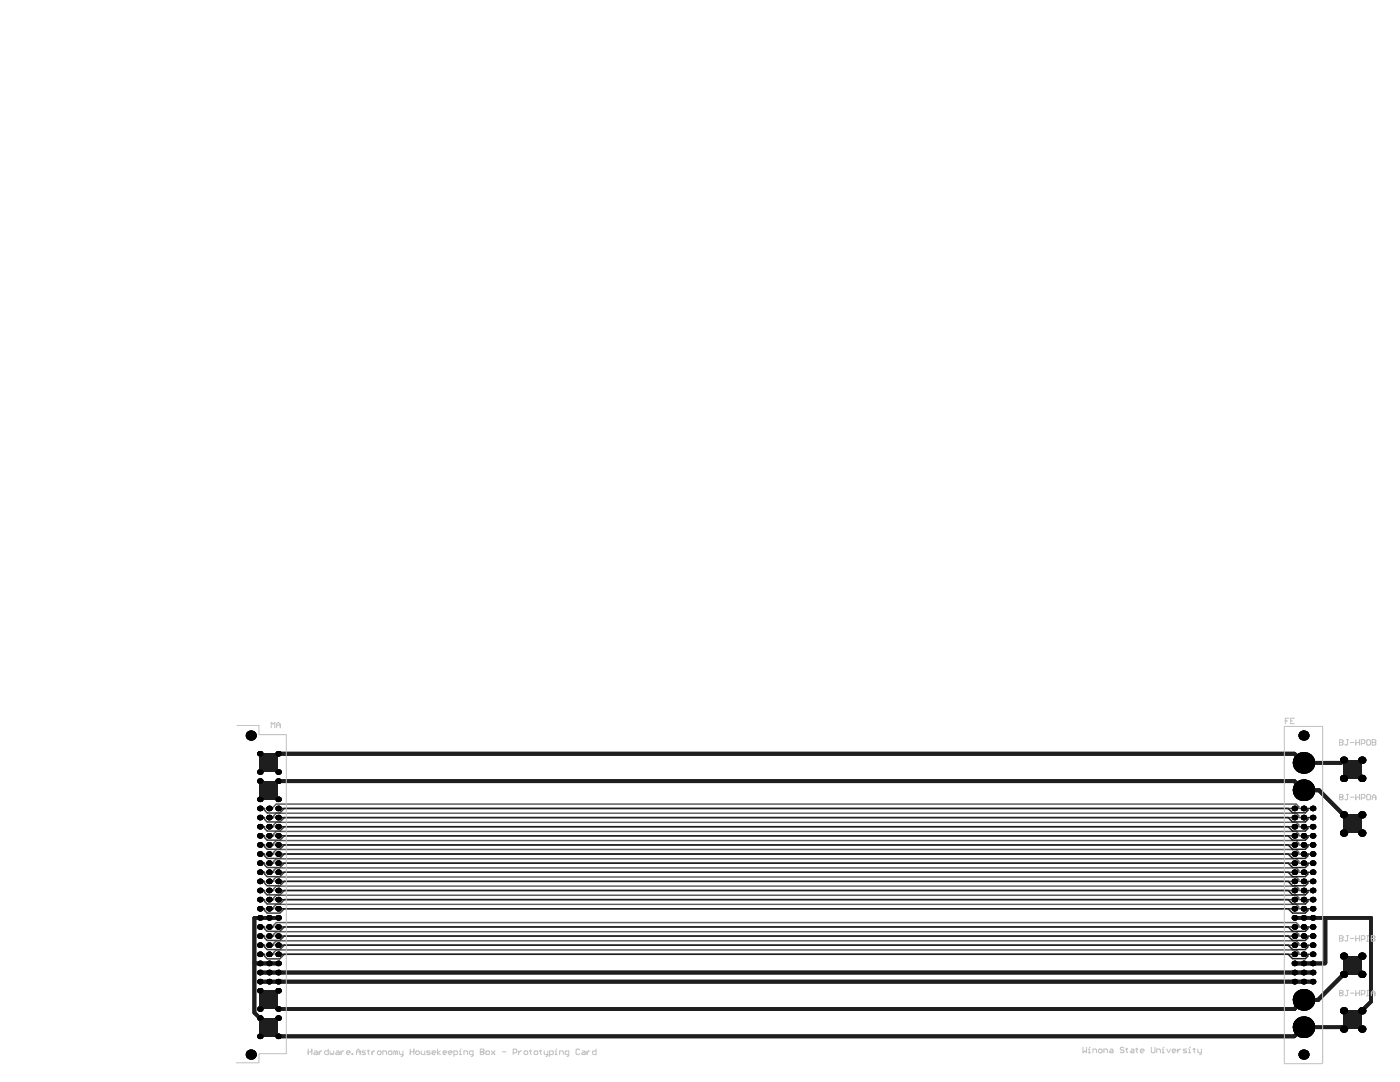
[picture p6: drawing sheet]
<svg xmlns="http://www.w3.org/2000/svg" width="279mm" height="216mm" viewBox="0 0 279 216" stroke-linecap="round" stroke-linejoin="round" font-family="sans-serif">
<path d="M50.8 192.2h4.7M51.9 195.9h210.1M51.9 194.1h210.1M55.5 183.1h-4.7v19l1.1 1.1M258.3 183.1h15.3v16.8l-1.8 1.8M264.5 183.1v9.1h-6.2M264.7 183.1l-.2 .2M268.1 205.3l-.3-.3h-7.7l-1.8 1.8h-202.8" fill="none" stroke="#5a5a5a" stroke-width=".73"/>
<path d="M55.5 150.4h202.8l1.8 1.8h7.5l.5-.5M55.5 155.9h202.8l1.8 1.8h3.1l4.9 4.9M268.1 194.4l-5 5.1h-3l-1.8 1.8h-202.8" fill="none" stroke="#5a5a5a" stroke-width=".76"/>
<g fill="#000">
<circle cx="50" cy="146.8" r="1"/>
<circle cx="51.9" cy="154" r=".55"/>
<circle cx="51.9" cy="155.9" r=".55"/>
<circle cx="51.9" cy="150.4" r=".55"/>
<circle cx="51.9" cy="159.5" r=".55"/>
<circle cx="55.5" cy="150.4" r=".55"/>
<circle cx="55.5" cy="159.5" r=".55"/>
<circle cx="55.5" cy="154" r=".55"/>
<circle cx="55.5" cy="155.9" r=".55"/>
<circle cx="260.1" cy="152.2" r="2.15"/>
<circle cx="260.1" cy="157.7" r="2.15"/>
<circle cx="260.1" cy="146.8" r="1"/>
<circle cx="268.1" cy="151.7" r=".72"/>
<circle cx="268.1" cy="155.3" r=".72"/>
<circle cx="271.8" cy="151.7" r=".72"/>
<circle cx="271.8" cy="155.3" r=".72"/>
<circle cx="51.9" cy="174.1" r=".55"/>
<circle cx="51.9" cy="161.3" r=".55"/>
<circle cx="51.9" cy="166.8" r=".55"/>
<circle cx="51.9" cy="168.6" r=".55"/>
<circle cx="51.9" cy="172.2" r=".55"/>
<circle cx="51.9" cy="163.1" r=".55"/>
<circle cx="51.9" cy="175.9" r=".55"/>
<circle cx="51.9" cy="177.7" r=".55"/>
<circle cx="51.9" cy="170.4" r=".55"/>
<circle cx="51.9" cy="165" r=".55"/>
<circle cx="51.9" cy="179.5" r=".55"/>
<circle cx="53.7" cy="175.9" r=".55"/>
<circle cx="53.7" cy="172.2" r=".55"/>
<circle cx="53.7" cy="163.1" r=".55"/>
<circle cx="53.7" cy="170.4" r=".55"/>
<circle cx="53.7" cy="165" r=".55"/>
<circle cx="53.7" cy="168.6" r=".55"/>
<circle cx="53.7" cy="161.3" r=".55"/>
<circle cx="53.7" cy="179.5" r=".55"/>
<circle cx="53.7" cy="166.8" r=".55"/>
<circle cx="53.7" cy="174.1" r=".55"/>
<circle cx="53.7" cy="177.7" r=".55"/>
<circle cx="55.5" cy="174.1" r=".55"/>
<circle cx="55.5" cy="172.2" r=".55"/>
<circle cx="55.5" cy="179.5" r=".55"/>
<circle cx="55.5" cy="168.6" r=".55"/>
<circle cx="55.5" cy="165" r=".55"/>
<circle cx="55.5" cy="163.1" r=".55"/>
<circle cx="55.5" cy="177.7" r=".55"/>
<circle cx="55.5" cy="170.4" r=".55"/>
<circle cx="55.5" cy="166.8" r=".55"/>
<circle cx="55.5" cy="161.3" r=".55"/>
<circle cx="55.5" cy="175.9" r=".55"/>
<circle cx="258.3" cy="174.1" r=".55"/>
<circle cx="258.3" cy="168.6" r=".55"/>
<circle cx="258.3" cy="172.2" r=".55"/>
<circle cx="258.3" cy="166.8" r=".55"/>
<circle cx="258.3" cy="177.7" r=".55"/>
<circle cx="258.3" cy="175.9" r=".55"/>
<circle cx="258.3" cy="163.1" r=".55"/>
<circle cx="258.3" cy="165" r=".55"/>
<circle cx="258.3" cy="179.5" r=".55"/>
<circle cx="258.3" cy="161.3" r=".55"/>
<circle cx="258.3" cy="170.4" r=".55"/>
<circle cx="260.1" cy="165" r=".55"/>
<circle cx="260.1" cy="172.2" r=".55"/>
<circle cx="260.1" cy="166.8" r=".55"/>
<circle cx="260.1" cy="177.7" r=".55"/>
<circle cx="260.1" cy="175.9" r=".55"/>
<circle cx="260.1" cy="174.1" r=".55"/>
<circle cx="260.1" cy="163.1" r=".55"/>
<circle cx="260.1" cy="179.5" r=".55"/>
<circle cx="260.1" cy="168.6" r=".55"/>
<circle cx="260.1" cy="170.4" r=".55"/>
<circle cx="260.1" cy="161.3" r=".55"/>
<circle cx="262" cy="174.1" r=".55"/>
<circle cx="262" cy="168.6" r=".55"/>
<circle cx="262" cy="172.2" r=".55"/>
<circle cx="262" cy="170.4" r=".55"/>
<circle cx="262" cy="163.1" r=".55"/>
<circle cx="262" cy="165" r=".55"/>
<circle cx="262" cy="161.3" r=".55"/>
<circle cx="262" cy="175.9" r=".55"/>
<circle cx="262" cy="166.8" r=".55"/>
<circle cx="262" cy="179.5" r=".55"/>
<circle cx="262" cy="177.7" r=".55"/>
<circle cx="268.1" cy="162.6" r=".72"/>
<circle cx="268.1" cy="166.2" r=".72"/>
<circle cx="271.8" cy="162.6" r=".72"/>
<circle cx="271.8" cy="166.2" r=".72"/>
<circle cx="51.9" cy="194.1" r=".55"/>
<circle cx="51.9" cy="188.6" r=".55"/>
<circle cx="51.9" cy="186.8" r=".55"/>
<circle cx="51.9" cy="195.9" r=".55"/>
<circle cx="51.9" cy="190.4" r=".55"/>
<circle cx="51.9" cy="197.7" r=".55"/>
<circle cx="51.9" cy="192.2" r=".55"/>
<circle cx="51.9" cy="183.1" r=".55"/>
<circle cx="51.9" cy="181.3" r=".55"/>
<circle cx="51.9" cy="185" r=".55"/>
<circle cx="53.7" cy="190.4" r=".55"/>
<circle cx="53.7" cy="194.1" r=".55"/>
<circle cx="53.7" cy="188.6" r=".55"/>
<circle cx="53.7" cy="186.8" r=".55"/>
<circle cx="53.7" cy="183.1" r=".55"/>
<circle cx="53.7" cy="181.3" r=".55"/>
<circle cx="53.7" cy="195.9" r=".55"/>
<circle cx="53.7" cy="192.2" r=".55"/>
<circle cx="53.7" cy="185" r=".55"/>
<circle cx="55.5" cy="195.9" r=".55"/>
<circle cx="55.5" cy="186.8" r=".55"/>
<circle cx="55.5" cy="190.4" r=".55"/>
<circle cx="55.5" cy="197.7" r=".55"/>
<circle cx="55.5" cy="188.6" r=".55"/>
<circle cx="55.5" cy="183.1" r=".55"/>
<circle cx="55.5" cy="181.3" r=".55"/>
<circle cx="55.5" cy="185" r=".55"/>
<circle cx="55.5" cy="194.1" r=".55"/>
<circle cx="55.5" cy="192.2" r=".55"/>
<circle cx="258.3" cy="192.2" r=".55"/>
<circle cx="258.3" cy="188.6" r=".55"/>
<circle cx="258.3" cy="181.3" r=".55"/>
<circle cx="258.3" cy="186.8" r=".55"/>
<circle cx="258.3" cy="190.4" r=".55"/>
<circle cx="258.3" cy="195.9" r=".55"/>
<circle cx="258.3" cy="194.1" r=".55"/>
<circle cx="258.3" cy="185" r=".55"/>
<circle cx="258.3" cy="183.1" r=".55"/>
<circle cx="260.1" cy="195.9" r=".55"/>
<circle cx="260.1" cy="194.1" r=".55"/>
<circle cx="260.1" cy="186.8" r=".55"/>
<circle cx="260.1" cy="192.2" r=".55"/>
<circle cx="260.1" cy="183.1" r=".55"/>
<circle cx="260.1" cy="185" r=".55"/>
<circle cx="260.1" cy="188.6" r=".55"/>
<circle cx="260.1" cy="181.3" r=".55"/>
<circle cx="260.1" cy="199.5" r="2.15"/>
<circle cx="260.1" cy="190.4" r=".55"/>
<circle cx="262" cy="183.1" r=".55"/>
<circle cx="262" cy="188.6" r=".55"/>
<circle cx="262" cy="186.8" r=".55"/>
<circle cx="262" cy="181.3" r=".55"/>
<circle cx="262" cy="190.4" r=".55"/>
<circle cx="262" cy="195.9" r=".55"/>
<circle cx="262" cy="185" r=".55"/>
<circle cx="262" cy="194.1" r=".55"/>
<circle cx="262" cy="192.2" r=".55"/>
<circle cx="268.1" cy="194.4" r=".72"/>
<circle cx="268.1" cy="190.8" r=".72"/>
<circle cx="271.8" cy="194.4" r=".72"/>
<circle cx="271.8" cy="190.8" r=".72"/>
<circle cx="50" cy="210.4" r="1"/>
<circle cx="51.9" cy="203.2" r=".55"/>
<circle cx="51.9" cy="206.8" r=".55"/>
<circle cx="51.9" cy="201.3" r=".55"/>
<circle cx="55.5" cy="206.8" r=".55"/>
<circle cx="55.5" cy="201.3" r=".55"/>
<circle cx="55.5" cy="203.2" r=".55"/>
<circle cx="260.1" cy="205" r="2.15"/>
<circle cx="260.1" cy="210.4" r="1"/>
<circle cx="268.1" cy="205.3" r=".72"/>
<circle cx="268.1" cy="201.7" r=".72"/>
<circle cx="271.8" cy="201.7" r=".72"/>
<circle cx="271.8" cy="205.3" r=".72"/>
</g>
<g fill="none" stroke="#5a5a5a" stroke-width=".29">
<path d="M53.7 163.1h.9v-.3l.5-.5h203.6l.5 .5v.3h.9M53.7 165h.9v-.4l.5-.5h203.6l.5 .5v.4h.9M53.7 166.8h.9v-.4l.5-.5h203.6l.5 .5v.4h.9M53.7 168.6h.9v-.4l.5-.5h203.6l.5 .5v.4h.9M53.7 170.4h.9v-.4l.6-.5h202.7h.8l.5 .5v.4h.9M53.7 172.2h.9v-.3l.5-.5h203.6l.5 .5v.3h.9M53.7 174.1h.9v-.4l.5-.5h203.6l.5 .5v.4h.9M53.7 175.9h.9v-.4l.5-.5h203.6l.5 .5v.4h.9M53.7 177.7h.9v-.4l.5-.5h203.6l.5 .5v.4h.9M53.7 179.5h.9v-.4l.5-.5h203.6l.5 .5v.4h.9M53.7 161.3h.7l.7-.9h203.6l.5 .6v.3h.9M53.7 181.3h.9v-.3l.5-.5h203.6l.5 .5v.3h.9"/>
<path d="M53.7 185h.9v-.4l.5-.5h203.6l.5 .5v.4h.9M53.7 186.8h.9v-.4l.5-.5h203.6l.5 .5v.4h.9M53.7 188.6h.9v-.4l.5-.5h203.6l.5 .5v.4h.9M53.7 190.4h.9v-.3l.5-.6h203.6l.5 .6v.3h.9"/>
</g>
<g fill="none" stroke="#3c3c3c" stroke-width=".29">
<path d="M51.9 161.3h.9v.4l.6 .5h2.4l.9-.9h201.6M51.9 163.1h.9v.4l.5 .5h2.6l.8-.9h201.6M51.9 165h.9v.3l.5 .5h2.6l.8-.8h201.6M51.9 166.8h.9v.3l.5 .5h2.6l.8-.8h201.6M51.9 168.6h.9v.4l.5 .5h2.6l.8-.9h201.6M51.9 170.4h.9v.4l.5 .5h2.6l.8-.9h201.6M51.9 172.2h.9v.4l.5 .5h2.6l.8-.9h201.6M51.9 174.1h.9v.3l.5 .5h2.6l.8-.8h201.6M51.9 175.9h.9v.3l.5 .5h2.6l.8-.8h201.6M51.9 177.7h.9v.4l.5 .5h2.6l.8-.9h201.6M51.9 179.5h.9v.4l.5 .5h2.6l.8-.9h201.6M51.9 181.3h.9v.4l.5 .5h2.6l.8-.9h201.6"/>
<path d="M51.9 185h.9v.3l.5 .5h2.6l.8-.8h201.6M51.9 186.8h.9v.3l.5 .6h2.6l.8-.9h201.6M51.9 188.6h.9v.4l.5 .5h2.6l.8-.9h201.6M51.9 190.4h.9v.4l.6 .5h2.4l.9-.9h201.6"/>
</g>
<path d="M50.8 192.2h4.7M51.9 194.1h210.1M51.9 195.9h210.1M55.5 183.1h-4.7v19l1.1 1.1M258.3 183.1h15.3v16.8l-1.8 1.8M264.5 183.1v9l-.2 .1h-6M268.1 205.3l-.3-.3h-7.7l-1.8 1.8h-202.8" fill="none" stroke="#3c3c3c" stroke-width=".73"/>
<path d="M55.5 150.4h202.8l1.8 1.8h7.5l.5-.5M55.5 155.9h202.8l1.8 1.8h3.1l4.9 4.9M268.1 194.4l-5 5.1h-3l-1.8 1.8h-202.8" fill="none" stroke="#3c3c3c" stroke-width=".76"/>
<g fill="none" stroke="#1e1e1e" stroke-width=".29">
<path d="M55.5 161.3h201.6l.9 .9h2.5l.5-.5v-.4h1M55.5 163.1h201.6l.9 .9h2.5l.5-.5v-.4h1M55.5 165h201.6l.9 .8h2.5l.5-.5v-.3h1M55.5 166.8h201.6l.9 .8h2.5l.5-.5v-.3h1M55.5 168.6h201.6l.9 .9h2.5l.5-.5v-.4h1M55.5 170.4h201.6l.9 .9h2.5l.5-.5v-.4h1M55.5 172.2h201.6l.9 .9h2.5l.5-.5v-.4h1M55.5 174.1h201.6l.9 .8h2.5l.5-.5v-.3h1M55.5 175.9h201.6l.9 .8h2.5l.5-.5v-.3h1M55.5 177.7h201.6l.9 .9h2.5l.5-.5v-.4h1M55.5 179.5h201.6l.9 .9h2.5l.5-.5v-.4h1M55.5 181.3h201.6l.9 .9h2.5l.5-.5v-.4h1"/>
<path d="M55.5 185h201.6l.9 .8h2.5l.5-.5v-.3h1M55.5 186.8h201.6l.9 .9h2.5l.5-.6v-.3h1M55.5 188.6h201.6l.9 .9h2.5l.5-.5v-.4h1M55.5 190.4h201.6l.9 .9h2.5l.5-.5v-.4h1"/>
</g>
<path d="M50.8 192.1l.2 .1h4.5M51.9 194.1h210.1M51.9 195.9h210.1M55.5 183.1h-4.7v19l1.1 1.1M258.3 183.1h15.3v16.8l-1.8 1.8M264.5 183.1v9l-.2 .1h-6l.2-.1M268.1 205.3l-.3-.3h-7.7l-1.8 1.8h-202.8" fill="none" stroke="#1e1e1e" stroke-width=".73"/>
<path d="M55.5 150.4h202.8l1.8 1.8h7.5l.5-.5M55.5 155.9h202.8l1.8 1.8h3.1l4.9 4.9M268.1 194.4l-5 5.1h-3l-1.8 1.8h-202.8" fill="none" stroke="#1e1e1e" stroke-width=".76"/>
<g fill="#1e1e1e">
<path d="M51.9 203.2h3.6v3.6h-3.6z" fill-rule="evenodd"/>
<path d="M51.9 197.7h3.6v3.6h-3.6z" fill-rule="evenodd"/>
<path d="M51.9 155.9h3.6v3.6h-3.6z" fill-rule="evenodd"/>
<path d="M51.9 150.4h3.6v3.6h-3.6z" fill-rule="evenodd"/>
<path d="M268.1 190.8h3.7v3.6h-3.7z" fill-rule="evenodd"/>
<path d="M268.1 162.6h3.7v3.6h-3.7z" fill-rule="evenodd"/>
<path d="M268.1 151.7h3.7v3.6h-3.7z" fill-rule="evenodd"/>
<path d="M268.1 201.7h3.7v3.6h-3.7z" fill-rule="evenodd"/>
</g>
<g fill="#000">
<circle cx="50" cy="146.8" r="1"/>
<circle cx="51.9" cy="154" r=".55"/>
<circle cx="51.9" cy="155.9" r=".55"/>
<circle cx="51.9" cy="150.4" r=".55"/>
<circle cx="51.9" cy="159.5" r=".55"/>
<circle cx="55.5" cy="150.4" r=".55"/>
<circle cx="55.5" cy="159.5" r=".55"/>
<circle cx="55.5" cy="154" r=".55"/>
<circle cx="55.5" cy="155.9" r=".55"/>
<circle cx="260.1" cy="152.2" r="2.15"/>
<circle cx="260.1" cy="157.7" r="2.15"/>
<circle cx="260.1" cy="146.8" r="1"/>
<circle cx="268.1" cy="151.7" r=".72"/>
<circle cx="268.1" cy="155.3" r=".72"/>
<circle cx="271.8" cy="151.7" r=".72"/>
<circle cx="271.8" cy="155.3" r=".72"/>
<circle cx="51.9" cy="174.1" r=".55"/>
<circle cx="51.9" cy="161.3" r=".55"/>
<circle cx="51.9" cy="166.8" r=".55"/>
<circle cx="51.9" cy="168.6" r=".55"/>
<circle cx="51.9" cy="172.2" r=".55"/>
<circle cx="51.9" cy="163.1" r=".55"/>
<circle cx="51.9" cy="175.9" r=".55"/>
<circle cx="51.9" cy="177.7" r=".55"/>
<circle cx="51.9" cy="170.4" r=".55"/>
<circle cx="51.9" cy="165" r=".55"/>
<circle cx="51.9" cy="179.5" r=".55"/>
<circle cx="53.7" cy="175.9" r=".55"/>
<circle cx="53.7" cy="172.2" r=".55"/>
<circle cx="53.7" cy="163.1" r=".55"/>
<circle cx="53.7" cy="170.4" r=".55"/>
<circle cx="53.7" cy="165" r=".55"/>
<circle cx="53.7" cy="168.6" r=".55"/>
<circle cx="53.7" cy="161.3" r=".55"/>
<circle cx="53.7" cy="179.5" r=".55"/>
<circle cx="53.7" cy="166.8" r=".55"/>
<circle cx="53.7" cy="174.1" r=".55"/>
<circle cx="53.7" cy="177.7" r=".55"/>
<circle cx="55.5" cy="174.1" r=".55"/>
<circle cx="55.5" cy="172.2" r=".55"/>
<circle cx="55.5" cy="179.5" r=".55"/>
<circle cx="55.5" cy="168.6" r=".55"/>
<circle cx="55.5" cy="165" r=".55"/>
<circle cx="55.5" cy="163.1" r=".55"/>
<circle cx="55.5" cy="177.7" r=".55"/>
<circle cx="55.5" cy="170.4" r=".55"/>
<circle cx="55.5" cy="166.8" r=".55"/>
<circle cx="55.5" cy="161.3" r=".55"/>
<circle cx="55.5" cy="175.9" r=".55"/>
<circle cx="258.3" cy="174.1" r=".55"/>
<circle cx="258.3" cy="168.6" r=".55"/>
<circle cx="258.3" cy="172.2" r=".55"/>
<circle cx="258.3" cy="166.8" r=".55"/>
<circle cx="258.3" cy="177.7" r=".55"/>
<circle cx="258.3" cy="175.9" r=".55"/>
<circle cx="258.3" cy="163.1" r=".55"/>
<circle cx="258.3" cy="165" r=".55"/>
<circle cx="258.3" cy="179.5" r=".55"/>
<circle cx="258.3" cy="161.3" r=".55"/>
<circle cx="258.3" cy="170.4" r=".55"/>
<circle cx="260.1" cy="165" r=".55"/>
<circle cx="260.1" cy="172.2" r=".55"/>
<circle cx="260.1" cy="166.8" r=".55"/>
<circle cx="260.1" cy="177.7" r=".55"/>
<circle cx="260.1" cy="175.9" r=".55"/>
<circle cx="260.1" cy="174.1" r=".55"/>
<circle cx="260.1" cy="163.1" r=".55"/>
<circle cx="260.1" cy="179.5" r=".55"/>
<circle cx="260.1" cy="168.6" r=".55"/>
<circle cx="260.1" cy="170.4" r=".55"/>
<circle cx="260.1" cy="161.3" r=".55"/>
<circle cx="262" cy="174.1" r=".55"/>
<circle cx="262" cy="168.6" r=".55"/>
<circle cx="262" cy="172.2" r=".55"/>
<circle cx="262" cy="170.4" r=".55"/>
<circle cx="262" cy="163.1" r=".55"/>
<circle cx="262" cy="165" r=".55"/>
<circle cx="262" cy="161.3" r=".55"/>
<circle cx="262" cy="175.9" r=".55"/>
<circle cx="262" cy="166.8" r=".55"/>
<circle cx="262" cy="179.5" r=".55"/>
<circle cx="262" cy="177.7" r=".55"/>
<circle cx="268.1" cy="162.6" r=".72"/>
<circle cx="268.1" cy="166.2" r=".72"/>
<circle cx="271.8" cy="162.6" r=".72"/>
<circle cx="271.8" cy="166.2" r=".72"/>
<circle cx="51.9" cy="194.1" r=".55"/>
<circle cx="51.9" cy="188.6" r=".55"/>
<circle cx="51.9" cy="186.8" r=".55"/>
<circle cx="51.9" cy="195.9" r=".55"/>
<circle cx="51.9" cy="190.4" r=".55"/>
<circle cx="51.9" cy="197.7" r=".55"/>
<circle cx="51.9" cy="192.2" r=".55"/>
<circle cx="51.9" cy="183.1" r=".55"/>
<circle cx="51.9" cy="181.3" r=".55"/>
<circle cx="51.9" cy="185" r=".55"/>
<circle cx="53.7" cy="190.4" r=".55"/>
<circle cx="53.7" cy="194.1" r=".55"/>
<circle cx="53.7" cy="188.6" r=".55"/>
<circle cx="53.7" cy="186.8" r=".55"/>
<circle cx="53.7" cy="183.1" r=".55"/>
<circle cx="53.7" cy="181.3" r=".55"/>
<circle cx="53.7" cy="195.9" r=".55"/>
<circle cx="53.7" cy="192.2" r=".55"/>
<circle cx="53.7" cy="185" r=".55"/>
<circle cx="55.5" cy="195.9" r=".55"/>
<circle cx="55.5" cy="186.8" r=".55"/>
<circle cx="55.5" cy="190.4" r=".55"/>
<circle cx="55.5" cy="197.7" r=".55"/>
<circle cx="55.5" cy="188.6" r=".55"/>
<circle cx="55.5" cy="183.1" r=".55"/>
<circle cx="55.5" cy="181.3" r=".55"/>
<circle cx="55.5" cy="185" r=".55"/>
<circle cx="55.5" cy="194.1" r=".55"/>
<circle cx="55.5" cy="192.2" r=".55"/>
<circle cx="258.3" cy="192.2" r=".55"/>
<circle cx="258.3" cy="188.6" r=".55"/>
<circle cx="258.3" cy="181.3" r=".55"/>
<circle cx="258.3" cy="186.8" r=".55"/>
<circle cx="258.3" cy="190.4" r=".55"/>
<circle cx="258.3" cy="195.9" r=".55"/>
<circle cx="258.3" cy="194.1" r=".55"/>
<circle cx="258.3" cy="185" r=".55"/>
<circle cx="258.3" cy="183.1" r=".55"/>
<circle cx="260.1" cy="195.9" r=".55"/>
<circle cx="260.1" cy="194.1" r=".55"/>
<circle cx="260.1" cy="186.8" r=".55"/>
<circle cx="260.1" cy="192.2" r=".55"/>
<circle cx="260.1" cy="183.1" r=".55"/>
<circle cx="260.1" cy="185" r=".55"/>
<circle cx="260.1" cy="188.6" r=".55"/>
<circle cx="260.1" cy="181.3" r=".55"/>
<circle cx="260.1" cy="199.5" r="2.15"/>
<circle cx="260.1" cy="190.4" r=".55"/>
<circle cx="262" cy="183.1" r=".55"/>
<circle cx="262" cy="188.6" r=".55"/>
<circle cx="262" cy="186.8" r=".55"/>
<circle cx="262" cy="181.3" r=".55"/>
<circle cx="262" cy="190.4" r=".55"/>
<circle cx="262" cy="195.9" r=".55"/>
<circle cx="262" cy="185" r=".55"/>
<circle cx="262" cy="194.1" r=".55"/>
<circle cx="262" cy="192.2" r=".55"/>
<circle cx="268.1" cy="194.4" r=".72"/>
<circle cx="268.1" cy="190.8" r=".72"/>
<circle cx="271.8" cy="194.4" r=".72"/>
<circle cx="271.8" cy="190.8" r=".72"/>
<circle cx="50" cy="210.4" r="1"/>
<circle cx="51.9" cy="203.2" r=".55"/>
<circle cx="51.9" cy="206.8" r=".55"/>
<circle cx="51.9" cy="201.3" r=".55"/>
<circle cx="55.5" cy="206.8" r=".55"/>
<circle cx="55.5" cy="201.3" r=".55"/>
<circle cx="55.5" cy="203.2" r=".55"/>
<circle cx="260.1" cy="205" r="2.15"/>
<circle cx="260.1" cy="210.4" r="1"/>
<circle cx="268.1" cy="205.3" r=".72"/>
<circle cx="268.1" cy="201.7" r=".72"/>
<circle cx="271.8" cy="201.7" r=".72"/>
<circle cx="271.8" cy="205.3" r=".72"/>
</g>
<g fill="none" stroke="#c0c0c0" stroke-width=".2">
<path d="M47.3 144.8h4.4v1.8h5.4v63.6h-5.2l-.2 .2v1.7h-4.6M54.1 145.2v-1.1l.4 .4 .3-.4v1.1M55.2 145.2v-.7l.4-.4 .3 .4v.7M55.2 144.7h.7M256.3 144.9h7.7v67.2l-.2 .1h-7.5zM256.5 143.9h.4M257.2 143.3h-.7v1.1M257.6 143.9h.4M258.3 143.3h-.7v1.1h.7M267.3 159.1h.1M267.3 148.2h.1M267.3 147.6h.6l.1 .2-.1 .4 .1 .3-.1 .2h-.6z"/>
<path d="M267.3 158.5h.6l.1 .2-.1 .4 .1 .3-.1 .2h-.6zM267.3 159.1h.6M267.3 148.2h.6M268.8 158.5h.3M268.8 147.6h.3M268.9 147.6v.9l-.1 .2-.4-.2M268.9 158.5v.9l-.1 .2-.4-.2M269.5 159.1h.7M269.5 148.2h.7M270.6 147.6v1.1M270.6 158.5v1.1M270.6 159.1h.7"/>
<path d="M270.6 148.2h.7M271.3 147.6v1.1M271.3 158.5v1.1M271.7 148.3h.5l.2-.1v-.4l-.2-.2h-.5v1.1M271.7 159.2h.5l.2-.1v-.4l-.2-.2h-.5v1.1M272.9 158.5h.4l.2 .2v.7l-.2 .2h-.4l-.1-.2v-.7zM272.9 147.6h.4l.2 .2v.7l-.2 .2h-.4l-.1-.2v-.7zM273.9 148.2h.1M273.9 159.1h.7M273.9 147.6h.5l.2 .2-.2 .4 .2 .3-.2 .2h-.5zM273.9 159.6v-.7l.3-.4 .4 .4v.7M273.9 148.2h.5"/>
<path d="M267.3 198.2h.1M267.3 187.3h.1M267.3 186.7h.6l.1 .2-.1 .4 .1 .3-.1 .2h-.6zM267.3 197.6h.6l.1 .2-.1 .4 .1 .3-.1 .2h-.6zM267.3 198.2h.6M267.3 187.3h.6M268.8 197.6h.3M268.8 186.7h.3M268.9 197.6v.9l-.1 .2-.4-.2M268.9 186.7v.9l-.1 .2-.4-.2M269.5 198.2h.7M269.5 187.3h.7"/>
<path d="M270.6 198.2h.7M270.6 186.7v1.1M270.6 197.6v1.1M270.6 187.3h.7M271.3 186.7v1.1M271.3 197.6v1.1M271.7 198.4h.5l.2-.2v-.4l-.2-.2h-.5v1.1M271.7 187.4h.5l.2-.1v-.4l-.2-.2h-.5v1.1M272.8 198.7h.3M272.8 197.6h.3M272.8 187.8h.3M272.8 186.7h.3"/>
<path d="M272.9 186.7v1.1M272.9 197.6v1.1M273.7 187.3h.1M273.7 198.2h.7M273.7 186.7h.5l.2 .2-.2 .4 .2 .3-.2 .2h-.5zM273.7 198.7v-.7l.3-.4 .4 .4v.7M273.7 187.3h.5M61.5 209.3v1.1M61.5 209.9h.7M62.2 209.3v1.1M62.8 209.7h.3l.2 .2v.5h-.5l-.2-.2 .2-.1h.5M63.7 209.7v.7"/>
<path d="M64.2 209.7h-.2l-.3 .4M65.5 209.3v1.1h-.5l-.2-.2v-.3l.2-.2h.5M65.9 209.7v.5l.1 .2 .2-.2 .2 .2 .2-.2v-.5M67.1 209.7h.4l.2 .2v.5h-.6l-.1-.2 .1-.1h.6M68.1 209.7v.7M68.6 209.7h-.2l-.3 .4M69.1 210.1h.8l-.2-.4h-.4l-.2 .2v.3l.2 .2h.4M70.2 210.2h.2v.2h-.2zM71.1 209.9h.8M71.1 210.4v-.7l.4-.4 .4 .4v.7M73 209.7h-.6l-.2 .2 .2 .2h.4l.2 .1-.2 .2h-.6M73.3 209.7h.4"/>
<path d="M73.5 209.5v.7l.2 .2M74.2 209.7v.7M74.8 209.7h-.2l-.4 .4M75.3 209.9l.2-.2h.4l.2 .2v.3l-.2 .2h-.4l-.2-.2zM76.4 210.4v-.7h.6l.1 .2v.5M77.5 209.9l.2-.2h.4l.1 .2v.3l-.1 .2h-.4l-.2-.2zM79 209.9l-.4-.2v.7M79 209.9v.5M79 209.9l.1-.2 .2 .2v.5M79.7 209.7v.5l.2 .2h.5M80.4 209.7v.9l-.3 .2M81.9 209.9h.7"/>
<path d="M81.9 209.3v1.1M82.6 209.3v1.1M83 209.9l.1-.2h.4l.2 .2v.3l-.2 .2h-.4l-.1-.2zM84.1 209.7v.5l.1 .2h.6v-.7M85.9 209.7h-.6l-.2 .2 .8 .3-.2 .2h-.6M86.2 210.1h.8l-.2-.4h-.4l-.2 .2v.3l.2 .2h.4M87.3 209.3v1.1M87.9 209.7l-.6 .4 .6 .3M88.4 210.1h.8l-.2-.4h-.4l-.2 .2v.3l.2 .2h.4M89.5 210.1h.7l-.2-.4h-.3l-.2 .2v.3l.2 .2h.3M90.6 210.4h.5l.2-.2v-.3l-.2-.2h-.5v1.1M91.7 209.7h.2v.7"/>
<path d="M91.7 210.4h.3M91.9 209.3h.1M92.6 210.4v-.7h.5l.2 .2v.5M94.4 210.4h-.5l-.2-.2v-.3l.2-.2h.5v.9l-.4 .2M95.9 209.9h.1M95.9 209.9h.5M95.9 209.3h.5l.2 .2-.2 .4 .2 .3-.2 .2h-.5zM97 209.9l.1-.2h.4l.2 .2v.3l-.2 .2h-.4l-.1-.2zM98 209.7l.8 .7M98.8 209.7l-.8 .7M100.2 209.9h.8M102.4 210.1h.6l.1-.2v-.4l-.1-.2h-.6v1.1"/>
<path d="M103.5 209.7v.7M104 209.7h-.1l-.4 .4M104.6 209.9l.2-.2h.3l.2 .2v.3l-.2 .2h-.3l-.2-.2zM105.7 209.7h.3M105.9 209.5v.7l.1 .2M106.6 209.9l.2-.2h.3l.2 .2v.3l-.2 .2h-.3l-.2-.2zM107.7 209.7h.4M107.9 209.5v.7l.2 .2M108.6 209.7v.5l.2 .2h.5M109.3 209.7v.9l-.3 .2M109.7 210.4h.5l.2-.2v-.3l-.2-.2h-.5v1.1M110.8 209.7h.2v.7"/>
<path d="M110.8 210.4h.3M111 209.3h.1M111.7 210.4v-.7h.5l.2 .2v.5M113.5 210.4h-.5l-.2-.2v-.3l.2-.2h.5v.9l-.4 .2M115.7 209.5l-.2-.2h-.4l-.1 .2v.7l.1 .2h.4l.2-.2M116.2 209.7h.4l.2 .2v.5h-.6l-.1-.2 .1-.1h.6M117.1 209.7v.7M117.7 209.7h-.2l-.4 .4M119 209.3v1.1h-.6l-.2-.2v-.3l.2-.2h.6M216.1 209v1.1l.4-.4 .3 .4v-1.1M217.2 210.1h.4M217.2 209.3h.2v.8"/>
<path d="M217.4 209h.1M218.1 210.1v-.8h.6l.1 .2v.6M219.2 209.5l.2-.2h.4l.1 .2v.4l-.1 .2h-.4l-.2-.2zM220.3 210.1v-.8h.5l.2 .2v.6M221.6 209.3h.3l.2 .2v.6h-.5l-.2-.2 .2-.2h.5M224.3 209.2l-.2-.2h-.3l-.2 .3 .2 .2h.3l.2 .4-.2 .2h-.3l-.2-.2M224.7 209.3h.3M224.9 209.2v.7l.1 .2M225.8 209.3h.3l.2 .2v.6h-.5l-.2-.2 .2-.2h.5M226.7 209.3h.3M226.9 209.2v.7l.1 .2M227.6 209.7h.7l-.2-.4h-.3l-.2 .2v.4l.2 .2h.3"/>
<path d="M229.8 209v.9l.1 .2h.4l.2-.2v-.9M230.9 210.1v-.8h.5l.2 .2v.6M231.9 210.1h.4M231.9 209.3h.2v.8M232.1 209h.1M232.9 209.3l.3 .8 .4-.8M233.9 209.7h.8l-.2-.4h-.4l-.2 .2v.4l.2 .2h.4M235 209.3v.8M235.6 209.3h-.2l-.4 .4M236.9 209.3h-.6l-.2 .2 .2 .2h.4l.2 .2-.2 .2h-.6M237.2 210.1h.4M237.2 209.3h.2v.8"/>
<path d="M237.4 209h.1M238.1 209.3h.4M238.3 209.2v.7l.2 .2M239 209.3v.6l.2 .2h.6M239.8 209.3v.9l-.4 .2"/>
</g>
</svg>
